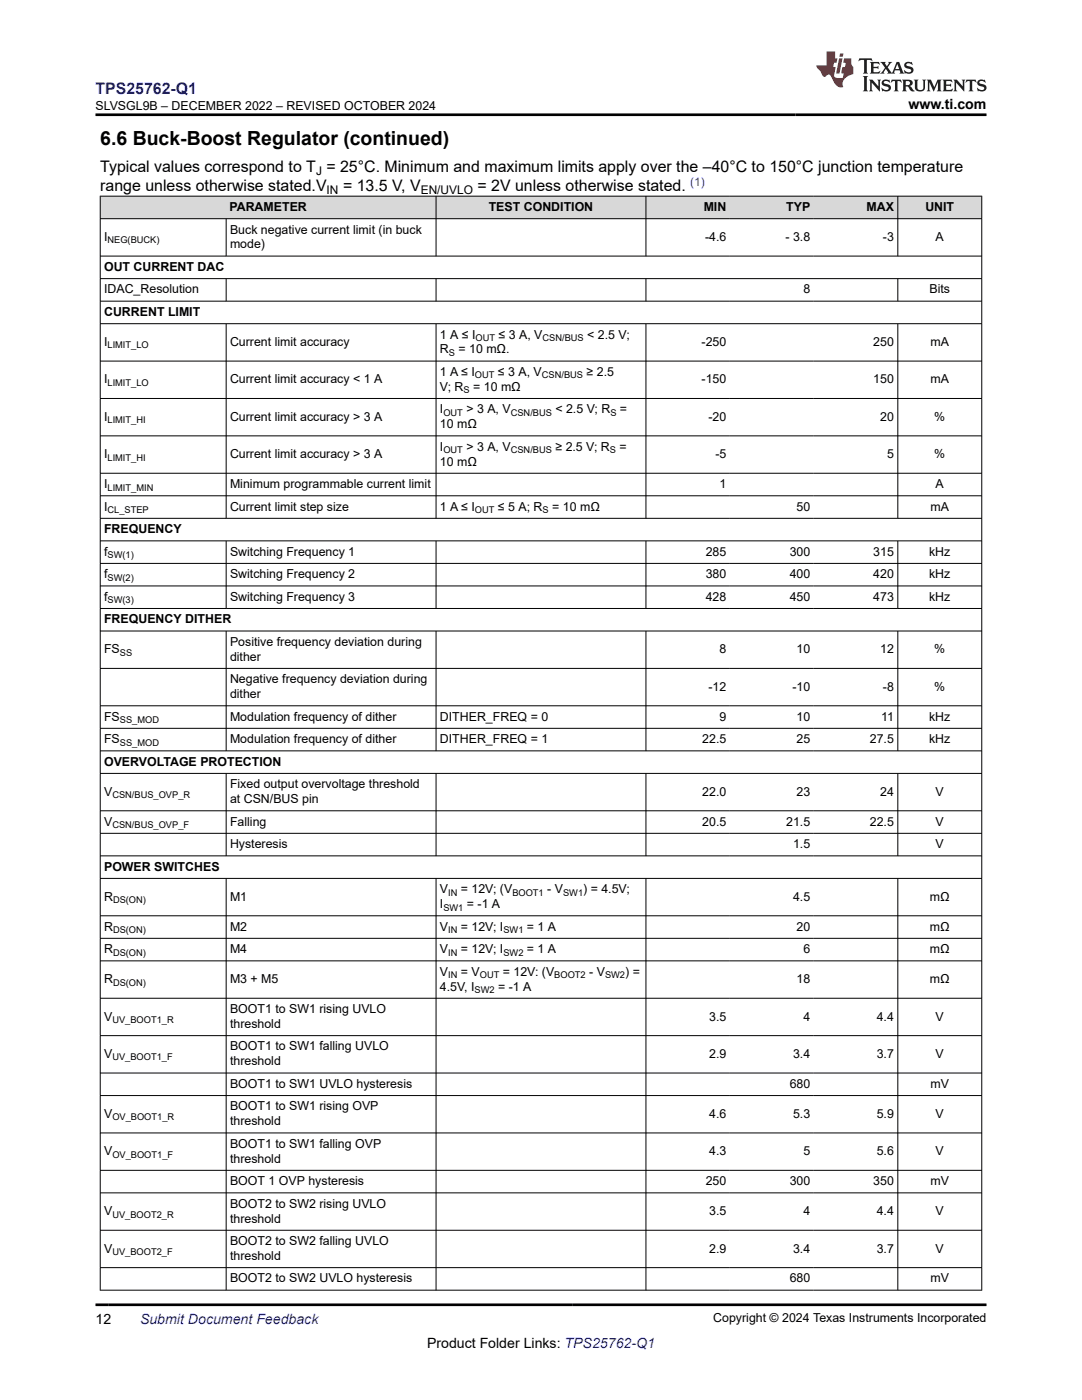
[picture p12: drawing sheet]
<svg xmlns="http://www.w3.org/2000/svg" width="216mm" height="279mm" viewBox="0 0 216 279" stroke-linecap="round" stroke-linejoin="round" font-family="sans-serif">
<defs><g id="words">
<text font-size="3.9" x="20" y="28.8">6.6 Buck-Boost Regulator (continued)</text>
<text font-size="3.2" fill="#00f" x="19" y="18.7">TPS25762-Q1</text>
<g font-size="3.2">
<text x="20" y="34.3">Typical values correspond to T = 25°C. Minimum and maximum limits apply over the –40°C to 150°C junction temperature</text>
<text x="20" y="38.1">range unless otherwise stated.V</text>
<text x="68.4" y="38.1">= 13.5 V, V</text>
<text x="95.3" y="38.1">= 2V unless otherwise stated.</text>
</g>
<g font-size="2.8">
<text x="181.3" y="21.8">www.ti.com</text>
<text x="19" y="264.2">12</text>
<text x="85.2" y="269">Product Folder Links: TPS25762-Q1</text>
</g>
<text font-size="2.8" fill="#00f" x="27.9" y="264.2">Submit Document Feedback</text>
<g font-size="2.5">
<text x="19.1" y="21.9">SLVSGL9B – DECEMBER 2022 – REVISED OCTOBER 2024</text>
<text x="45.8" y="42.1">PARAMETER</text>
<text x="45.9" y="46.6">Buck negative current limit (in buck</text>
<text x="97.5" y="42.1">TEST CONDITION</text>
<text x="140.4" y="42.1">MIN</text>
<text x="156.9" y="42.1">TYP</text>
<text x="172.9" y="42.1">MAX</text>
<text x="184.6" y="42.1">UNIT</text>
<text x="20.8" y="48.1">I</text>
<text x="45.9" y="49.6">mode)</text>
<text x="140.7" y="48.1">-4.6</text>
<text x="156.7" y="48.1">- 3.8</text>
<text x="176.2" y="48.1">-3</text>
<text x="186.7" y="48.1">A</text>
<text x="20.8" y="54.1">OUT CURRENT DAC</text>
<text x="20.8" y="58.6">IDAC_Resolution</text>
<text x="160.3" y="58.6">8</text>
<text x="185.5" y="58.6">Bits</text>
<text x="20.8" y="63.1">CURRENT LIMIT</text>
<text x="20.8" y="69">I</text>
<text x="45.9" y="69">Current limit accuracy</text>
<text x="87.8" y="70.5">R</text>
<text x="87.8" y="67.6">1 A ≤ I</text>
<text x="91.5" y="70.5">= 10 mΩ.</text>
<text x="99.5" y="67.6">≤ 3 A, V</text>
<text x="117.2" y="67.6">&lt; 2.5 V;</text>
<text x="140" y="69">-250</text>
<text x="174.3" y="69">250</text>
<text x="185.7" y="69">mA</text>
<text x="20.8" y="76.5">I</text>
<text x="45.9" y="76.5">Current limit accuracy &lt; 1 A</text>
<text x="87.8" y="75">1 A ≤ I</text>
<text x="87.8" y="78">V; R</text>
<text x="94.4" y="78">= 10 mΩ</text>
<text x="99.4" y="75">≤ 3 A, V</text>
<text x="117" y="75">≥ 2.5</text>
<text x="140" y="76.5">-150</text>
<text x="174.3" y="76.5">150</text>
<text x="185.7" y="76.5">mA</text>
<text x="20.8" y="84">I</text>
<text x="45.9" y="84">Current limit accuracy &gt; 3 A</text>
<text x="87.8" y="82.5">I</text>
<text x="93.1" y="82.5">&gt; 3 A, V</text>
<text x="110.8" y="82.5">&lt; 2.5 V; R</text>
<text x="123.7" y="82.5">=</text>
<text x="141.4" y="84">-20</text>
<text x="175.6" y="84">20</text>
<text x="186.4" y="84">%</text>
<text x="87.8" y="85.4">10 mΩ</text>
<text x="87.8" y="89.9">I</text>
<text x="93.1" y="89.9">&gt; 3 A, V</text>
<text x="110.8" y="89.9">≥ 2.5 V; R</text>
<text x="123.6" y="89.9">=</text>
<text x="20.8" y="91.4">I</text>
<text x="45.9" y="91.4">Current limit accuracy &gt; 3 A</text>
<text x="87.8" y="92.9">10 mΩ</text>
<text x="142.7" y="91.4">-5</text>
<text x="177" y="91.4">5</text>
<text x="186.4" y="91.4">%</text>
<text x="20.8" y="97.4">I</text>
<text x="20.8" y="101.9">I</text>
<text x="45.9" y="97.4">Minimum programmable current limit</text>
<text x="45.9" y="101.9">Current limit step size</text>
<text x="87.8" y="101.9">1 A ≤ I</text>
<text x="99.4" y="101.9">≤ 5 A; R</text>
<text x="110.2" y="101.9">= 10 mΩ</text>
<text x="143.6" y="97.4">1</text>
<text x="158.9" y="101.9">50</text>
<text x="185.7" y="101.9">mA</text>
<text x="186.7" y="97.4">A</text>
<text x="20.8" y="106.4">FREQUENCY</text>
<text x="20.8" y="110.9">f</text>
<text x="45.9" y="110.9">Switching Frequency 1</text>
<text x="140.8" y="110.9">285</text>
<text x="157.6" y="110.9">300</text>
<text x="174.3" y="110.9">315</text>
<text x="185.4" y="110.9">kHz</text>
<text x="20.8" y="115.4">f</text>
<text x="20.8" y="119.9">f</text>
<text x="45.9" y="115.4">Switching Frequency 2</text>
<text x="45.9" y="119.9">Switching Frequency 3</text>
<text x="140.8" y="115.4">380</text>
<text x="140.8" y="119.9">428</text>
<text x="157.6" y="115.4">400</text>
<text x="157.6" y="119.9">450</text>
<text x="174.3" y="115.4">420</text>
<text x="174.3" y="119.9">473</text>
<text x="185.4" y="115.4">kHz</text>
<text x="185.4" y="119.9">kHz</text>
<text x="20.8" y="124.4">FREQUENCY DITHER</text>
<text x="20.8" y="130.4">FS</text>
<text x="45.9" y="128.9">Positive frequency deviation during</text>
<text x="45.9" y="131.9">dither</text>
<text x="143.6" y="130.4">8</text>
<text x="158.9" y="130.4">10</text>
<text x="175.6" y="130.4">12</text>
<text x="186.4" y="130.4">%</text>
<text x="45.9" y="136.4">Negative frequency deviation during</text>
<text x="141.4" y="137.8">-12</text>
<text x="158.1" y="137.8">-10</text>
<text x="176.2" y="137.8">-8</text>
<text x="186.4" y="137.8">%</text>
<text x="20.8" y="143.8">FS</text>
<text x="45.9" y="139.3">dither</text>
<text x="45.9" y="143.8">Modulation frequency of dither</text>
<text x="87.8" y="143.8">DITHER_FREQ = 0</text>
<text x="143.6" y="143.8">9</text>
<text x="158.9" y="143.8">10</text>
<text x="175.8" y="143.8">11</text>
<text x="185.4" y="143.8">kHz</text>
<text x="20.8" y="148.3">FS</text>
<text x="45.9" y="148.3">Modulation frequency of dither</text>
<text x="87.8" y="148.3">DITHER_FREQ = 1</text>
<text x="140.1" y="148.3">22.5</text>
<text x="158.9" y="148.3">25</text>
<text x="173.6" y="148.3">27.5</text>
<text x="185.4" y="148.3">kHz</text>
<text x="20.8" y="152.8">OVERVOLTAGE PROTECTION</text>
<text x="20.8" y="158.8">V</text>
<text x="45.9" y="157.3">Fixed output overvoltage threshold</text>
<text x="45.9" y="160.3">at CSN/BUS pin</text>
<text x="140.1" y="158.8">22.0</text>
<text x="158.9" y="158.8">23</text>
<text x="175.6" y="158.8">24</text>
<text x="186.7" y="158.8">V</text>
<text x="20.8" y="164.8">V</text>
<text x="45.9" y="164.8">Falling</text>
<text x="140.1" y="164.8">20.5</text>
<text x="156.9" y="164.8">21.5</text>
<text x="173.6" y="164.8">22.5</text>
<text x="186.7" y="164.8">V</text>
<text x="20.8" y="173.8">POWER SWITCHES</text>
<text x="45.9" y="169.3">Hysteresis</text>
<text x="158.3" y="169.3">1.5</text>
<text x="186.7" y="169.3">V</text>
<text x="20.8" y="179.7">R</text>
<text x="45.9" y="179.7">M1</text>
<text x="87.8" y="178.3">V</text>
<text x="92" y="178.3">= 12V; (V</text>
<text x="109.2" y="178.3">- V</text>
<text x="116.4" y="178.3">) = 4.5V;</text>
<text x="158.3" y="179.7">4.5</text>
<text x="185.5" y="179.7">mΩ</text>
<text x="20.8" y="185.7">R</text>
<text x="45.9" y="185.7">M2</text>
<text x="87.8" y="181.2">I</text>
<text x="87.8" y="185.7">V</text>
<text x="92" y="185.7">= 12V; I</text>
<text x="93.2" y="181.2">= -1 A</text>
<text x="105.2" y="185.7">= 1 A</text>
<text x="158.9" y="185.7">20</text>
<text x="185.5" y="185.7">mΩ</text>
<text x="20.8" y="190.2">R</text>
<text x="45.9" y="190.2">M4</text>
<text x="87.8" y="190.2">V</text>
<text x="92" y="190.2">= 12V; I</text>
<text x="105.2" y="190.2">= 1 A</text>
<text x="160.3" y="190.2">6</text>
<text x="185.5" y="190.2">mΩ</text>
<text x="20.8" y="196.2">R</text>
<text x="45.9" y="196.2">M3 + M5</text>
<text x="87.8" y="197.7">4.5V, I</text>
<text x="87.8" y="194.7">V</text>
<text x="92" y="194.7">= V</text>
<text x="99.4" y="197.7">= -1 A</text>
<text x="100.3" y="194.7">= 12V: (V</text>
<text x="117.6" y="194.7">- V</text>
<text x="124.7" y="194.7">) =</text>
<text x="158.9" y="196.2">18</text>
<text x="185.5" y="196.2">mΩ</text>
<text x="20.8" y="203.7">V</text>
<text x="45.9" y="202.2">BOOT1 to SW1 rising UVLO</text>
<text x="141.5" y="203.7">3.5</text>
<text x="160.3" y="203.7">4</text>
<text x="174.9" y="203.7">4.4</text>
<text x="186.7" y="203.7">V</text>
<text x="45.9" y="205.1">threshold</text>
<text x="45.9" y="209.6">BOOT1 to SW1 falling UVLO</text>
<text x="20.8" y="211.1">V</text>
<text x="45.9" y="212.6">threshold</text>
<text x="141.5" y="211.1">2.9</text>
<text x="158.3" y="211.1">3.4</text>
<text x="174.9" y="211.1">3.7</text>
<text x="186.7" y="211.1">V</text>
<text x="45.9" y="217.1">BOOT1 to SW1 UVLO hysteresis</text>
<text x="45.9" y="221.6">BOOT1 to SW1 rising OVP</text>
<text x="157.6" y="217.1">680</text>
<text x="185.7" y="217.1">mV</text>
<text x="20.8" y="223.1">V</text>
<text x="45.9" y="224.6">threshold</text>
<text x="141.5" y="223.1">4.6</text>
<text x="158.3" y="223.1">5.3</text>
<text x="174.9" y="223.1">5.9</text>
<text x="186.7" y="223.1">V</text>
<text x="20.8" y="230.5">V</text>
<text x="45.9" y="229.1">BOOT1 to SW1 falling OVP</text>
<text x="45.9" y="232">threshold</text>
<text x="141.5" y="230.5">4.3</text>
<text x="160.3" y="230.5">5</text>
<text x="174.9" y="230.5">5.6</text>
<text x="186.7" y="230.5">V</text>
<text x="45.9" y="236.5">BOOT 1 OVP hysteresis</text>
<text x="140.8" y="236.5">250</text>
<text x="157.6" y="236.5">300</text>
<text x="174.3" y="236.5">350</text>
<text x="185.7" y="236.5">mV</text>
<text x="20.8" y="242.5">V</text>
<text x="45.9" y="241">BOOT2 to SW2 rising UVLO</text>
<text x="45.9" y="244">threshold</text>
<text x="141.5" y="242.5">3.5</text>
<text x="160.3" y="242.5">4</text>
<text x="174.9" y="242.5">4.4</text>
<text x="186.7" y="242.5">V</text>
<text x="20.8" y="250">V</text>
<text x="45.9" y="248.5">BOOT2 to SW2 falling UVLO</text>
<text x="45.9" y="251.4">threshold</text>
<text x="141.5" y="250">2.9</text>
<text x="158.3" y="250">3.4</text>
<text x="174.9" y="250">3.7</text>
<text x="186.7" y="250">V</text>
<text x="45.9" y="255.9">BOOT2 to SW2 UVLO hysteresis</text>
<text x="157.6" y="255.9">680</text>
<text x="185.7" y="255.9">mV</text>
<text x="142.3" y="263.9">Copyright © 2024 Texas Instruments Incorporated</text>
</g>
<g font-size="2.4">
<text x="63.1" y="34.9">J</text>
<text x="65.2" y="38.7">IN</text>
<text x="84" y="38.7">EN/UVLO</text>
</g>
<text font-size="2.4" fill="#00f" x="137.7" y="37">(1)</text>
<g font-size="1.9">
<text x="21.5" y="48.6">NEG(BUCK)</text>
<text x="21.5" y="69.5">LIMIT_LO</text>
<text x="89.6" y="71">S</text>
<text x="94.9" y="68.1">OUT</text>
<text x="108.3" y="68.1">CSN/BUS</text>
<text x="21.5" y="77">LIMIT_LO</text>
<text x="94.8" y="75.5">OUT</text>
<text x="108.1" y="75.5">CSN/BUS</text>
<text x="88.5" y="83">OUT</text>
<text x="92.5" y="78.5">S</text>
<text x="101.9" y="83">CSN/BUS</text>
<text x="121.8" y="83">S</text>
<text x="21.5" y="84.5">LIMIT_HI</text>
<text x="21.5" y="91.9">LIMIT_HI</text>
<text x="88.5" y="90.4">OUT</text>
<text x="101.9" y="90.4">CSN/BUS</text>
<text x="121.7" y="90.4">S</text>
<text x="21.5" y="97.9">LIMIT_MIN</text>
<text x="21.5" y="102.4">CL_STEP</text>
<text x="94.8" y="102.4">OUT</text>
<text x="108.3" y="102.4">S</text>
<text x="21.5" y="111.4">SW(1)</text>
<text x="21.5" y="115.9">SW(2)</text>
<text x="21.5" y="120.4">SW(3)</text>
<text x="23.9" y="130.9">SS</text>
<text x="23.9" y="144.3">SS_MOD</text>
<text x="23.9" y="148.8">SS_MOD</text>
<text x="22.4" y="159.3">CSN/BUS_OVP_R</text>
<text x="22.4" y="165.3">CSN/BUS_OVP_F</text>
<text x="89.4" y="178.8">IN</text>
<text x="102.2" y="178.8">BOOT1</text>
<text x="112.4" y="178.8">SW1</text>
<text x="22.6" y="180.2">DS(ON)</text>
<text x="88.5" y="181.7">SW1</text>
<text x="22.6" y="186.2">DS(ON)</text>
<text x="22.6" y="190.7">DS(ON)</text>
<text x="89.4" y="186.2">IN</text>
<text x="89.4" y="190.7">IN</text>
<text x="100.5" y="186.2">SW1</text>
<text x="100.5" y="190.7">SW2</text>
<text x="22.6" y="196.7">DS(ON)</text>
<text x="89.4" y="195.2">IN</text>
<text x="95.7" y="195.2">OUT</text>
<text x="110.6" y="195.2">BOOT2</text>
<text x="120.7" y="195.2">SW2</text>
<text x="94.7" y="198.2">SW2</text>
<text x="22.4" y="204.2">UV_BOOT1_R</text>
<text x="22.4" y="211.6">UV_BOOT1_F</text>
<text x="22.4" y="223.6">OV_BOOT1_R</text>
<text x="22.4" y="231">OV_BOOT1_F</text>
<text x="22.4" y="243">UV_BOOT2_R</text>
<text x="22.4" y="250.5">UV_BOOT2_F</text>
</g>
</g></defs>
<g fill="#d8d8d8">
<path d="M20 39.1h175.9v4.5h-175.9z" fill-rule="evenodd"/>
<path d="M20.1 39.2h66.8v4.4h-66.8z" fill-rule="evenodd"/>
<path d="M87.1 39.2h41.7v4.4h-41.7z" fill-rule="evenodd"/>
<path d="M129 39.2h16.6v4.4h-16.6z" fill-rule="evenodd"/>
<path d="M145.6 39.2h16.8v4.4h-16.8z" fill-rule="evenodd"/>
<path d="M162.4 39.2h16.7v4.4h-16.7z" fill-rule="evenodd"/>
<path d="M179.2 39.2h16.6v4.4h-16.6z" fill-rule="evenodd"/>
</g>
<g fill="none" stroke="#000" stroke-width=".2">
<path d="M19.9 39.1h176.1M20 39.1v218.4M87 39.1v12.1M128.9 39.1v12.1M179.1 39.1v12.1M195.9 39.1v218.4M19.9 43.6h176.1M19.9 51.1h176.1M19.9 55.6h176.1M45.1 43.6v7.6M45.1 55.6v4.6M87 55.6v4.6"/>
<path d="M128.9 55.6v4.6M179.1 55.6v4.6M19.9 60.1h176.1M19.9 64.6h176.1M19.9 72.1h176.1M19.9 79.5h176.1M45.1 64.6v38.9M87 64.6v38.9M128.9 64.6v38.9M179.1 64.6v38.9M19.9 87h176.1M19.9 94.4h176.1"/>
<path d="M19.9 98.9h176.1M19.9 103.4h176.1M19.9 107.9h176.1M19.9 112.4h176.1M19.9 116.9h176.1M45.1 107.9v13.6M87 107.9v13.6M128.9 107.9v13.6M179.1 107.9v13.6M19.9 121.4h176.1M19.9 125.9h176.1M19.9 133.4h176.1"/>
<path d="M45.1 125.9v24M87 125.9v24M128.9 125.9v24M179.1 125.9v24M19.9 140.9h176.1M19.9 145.4h176.1M19.9 149.9h176.1M19.9 154.3h176.1M45.1 154.3v16.6M87 154.3v16.6M128.9 154.3v16.6M179.1 154.3v16.6"/>
<path d="M19.9 161.8h176.1M19.9 166.3h176.1M19.9 170.8h176.1M19.9 175.3h176.1M45.1 175.3v82.2M87 175.3v82.2M128.9 175.3v82.2M179.1 175.3v82.2M19.9 182.8h176.1M19.9 187.3h176.1M19.9 191.8h176.1M19.9 199.2h176.1"/>
<path d="M19.9 206.7h176.1M19.9 214.1h176.1M19.9 218.6h176.1M19.9 226.1h176.1M19.9 233.6h176.1M19.9 238.1h176.1M19.9 245.5h176.1M19.9 253h176.1M19.9 257.5h176.1"/>
</g>
<path d="M171.5 11.6l-.2 .6 .5-.2h.6v.1v2.2l-.2 .4h1l-.2-.4v-2.2v-.1h.5l.6 .2-.2-.6zM173.6 12.4l.2 .3v1.6l-.2 .4h1.9l.1-.6a1.08 1.08 0 0 1-1.3 .2v-.7h.6l.4 .2v-.7l-.4 .2h-.6v-.5l.2-.2a1 1 0 0 1 1 .3l-.1-.5zM175.7 12.4l.9 1.1-1 1.2h.9l-.2-.2 .5-.8 .4 .8-.2 .2h1.6l-.2-.2 .2-.5h.9l.1 .5-.1 .2h.9l-.2-.4-.8-1.9h-.5l-.9 2.1-.9-1.1 .9-1h-.8l.2 .2-.4 .6-.4-.6 .2-.2zM179 12.8l.4 1h-.7zM180.7 12.5a.65 .65 0 0 0-.2 .7 .65 .65 0 0 0 .6 .5l.6 .1 .1 .3a.79 .79 0 0 1-.7 .4 .79 .79 0 0 1-.7-.5l.1 .7 .2-.1a.93 .93 0 0 0 1.1 0 .93 .93 0 0 0 .4-.9 1.46 1.46 0 0 0-1.2-.6l-.1-.3a1.09 1.09 0 0 1 1.2 .2l-.2-.6-.1 .1-.5-.2zM172.2 15.2l.2 .4v2.2l-.2 .4h1l-.2-.4v-2.2l.2-.4zM173.4 15.9l.2 .4v1.5l-.2 .4h.8l-.3-.4 .1-1.3 1.6 1.8v-2l.2-.4h-.7l.1 .2 .1 1.1-1.2-1.3zM176.2 16a.65 .65 0 0 0-.2 .8 .65 .65 0 0 0 .6 .4l.6 .2 .1 .2a.79 .79 0 0 1-.7 .4 .79 .79 0 0 1-.7-.5l.1 .7 .2-.1a.93 .93 0 0 0 1.1 .1 .93 .93 0 0 0 .4-1 1.46 1.46 0 0 0-1.2-.5l-.1-.4a1.09 1.09 0 0 1 1.2 .2l-.1-.6-.2 .1-.5-.1zM177.9 15.9l-.1 .6a.63 .63 0 0 1 .8-.3v1.6l-.3 .4h1l-.2-.4v-1.6a.66 .66 0 0 1 .8 .3l-.1-.6zM180 15.9l.2 .4v1.5l-.2 .4h1l-.2-.2-.1-.7h.5l.1 .2a.79 .79 0 0 0 1.2 .6l-1-.9a.61 .61 0 0 0 .6-.6 .61 .61 0 0 0-.5-.7zM180.8 16.2h.1a.47 .47 0 0 1 .5 .1 .47 .47 0 0 1 .1 .5l-.1 .1-.7 .1zM182.3 15.9l.2 .2a2.27 2.27 0 0 0 .4 2 1.04 1.04 0 0 0 1.7-.7v-1.3l.2-.2h-.8l.2 .4v1.1a.6 .6 0 0 1-.6 .6 .6 .6 0 0 1-.6-.6v-1.1l.3-.4zM184.9 15.9l.2 .4v1.5l-.2 .4h.8l-.3-.4v-1.4l.9 1.9 .9-1.9v1.4l-.3 .4h1l-.2-.4v-1.5l.2-.4h-.8l-.7 1.5-.6-1.5zM188.1 15.9l.2 .4v1.5l-.2 .4h1.9l.1-.6a1.09 1.09 0 0 1-1.3 .2v-.7h.6l.4 .2v-.6l-.4 .2h-.6v-.6l.2-.1a1.01 1.01 0 0 1 1 .3l-.1-.6zM190.2 15.9l.3 .4v1.5l-.3 .4h.8l-.2-.4v-1.3l1.6 1.8v-2l.2-.4h-.7l.2 .2v1.1l-1.2-1.3zM192.8 15.9l-.1 .6a.63 .63 0 0 1 .8-.3v1.6l-.3 .4h1l-.2-.4v-1.6a.66 .66 0 0 1 .8 .3l-.1-.6zM195.2 16a.65 .65 0 0 0-.2 .8 .65 .65 0 0 0 .6 .4l.6 .2 .2 .2a.79 .79 0 0 1-.7 .4 .79 .79 0 0 1-.7-.5l.1 .7 .2-.1a.93 .93 0 0 0 1 .1 .93 .93 0 0 0 .5-1 1.46 1.46 0 0 0-1.3-.5v-.4a1.09 1.09 0 0 1 1.2 .2l-.2-.6-.2 .1-.5-.1z" fill="#231f20"/>
<path d="M164.9 10.3v2.7h-2l.1 .4 .8 1a.95 .95 0 0 0 1 .9 .59 .59 0 0 1 .5-.4 .59 .59 0 0 1 .5 .3l.4 .8a1.59 1.59 0 0 0 2.1 1.4 1.61 1.61 0 0 1 1-2.3l1-.3-.1-1.5a1.59 1.59 0 0 1-.3-1.7h-1.5l-.2 .9h.6l-.2 .9h-.5l-.2 .9v.3l.4 .1-.1 .9h-.7a.73 .73 0 0 1-1-.7l.3-1.5h-.5l.1-.9h.5l.2-.9h-.5v-1.3zM167.4 11.6l-.6 3.1h.7l.6-3.1zM167.6 10.7l-.1 .6h.7l.1-.6z" fill="#ed1c24"/>
<path d="M19 22.9h177.8M19 260.4h177.8" fill="none" stroke="#000" stroke-width=".53"/>
<use href="#words"/>
</svg>
